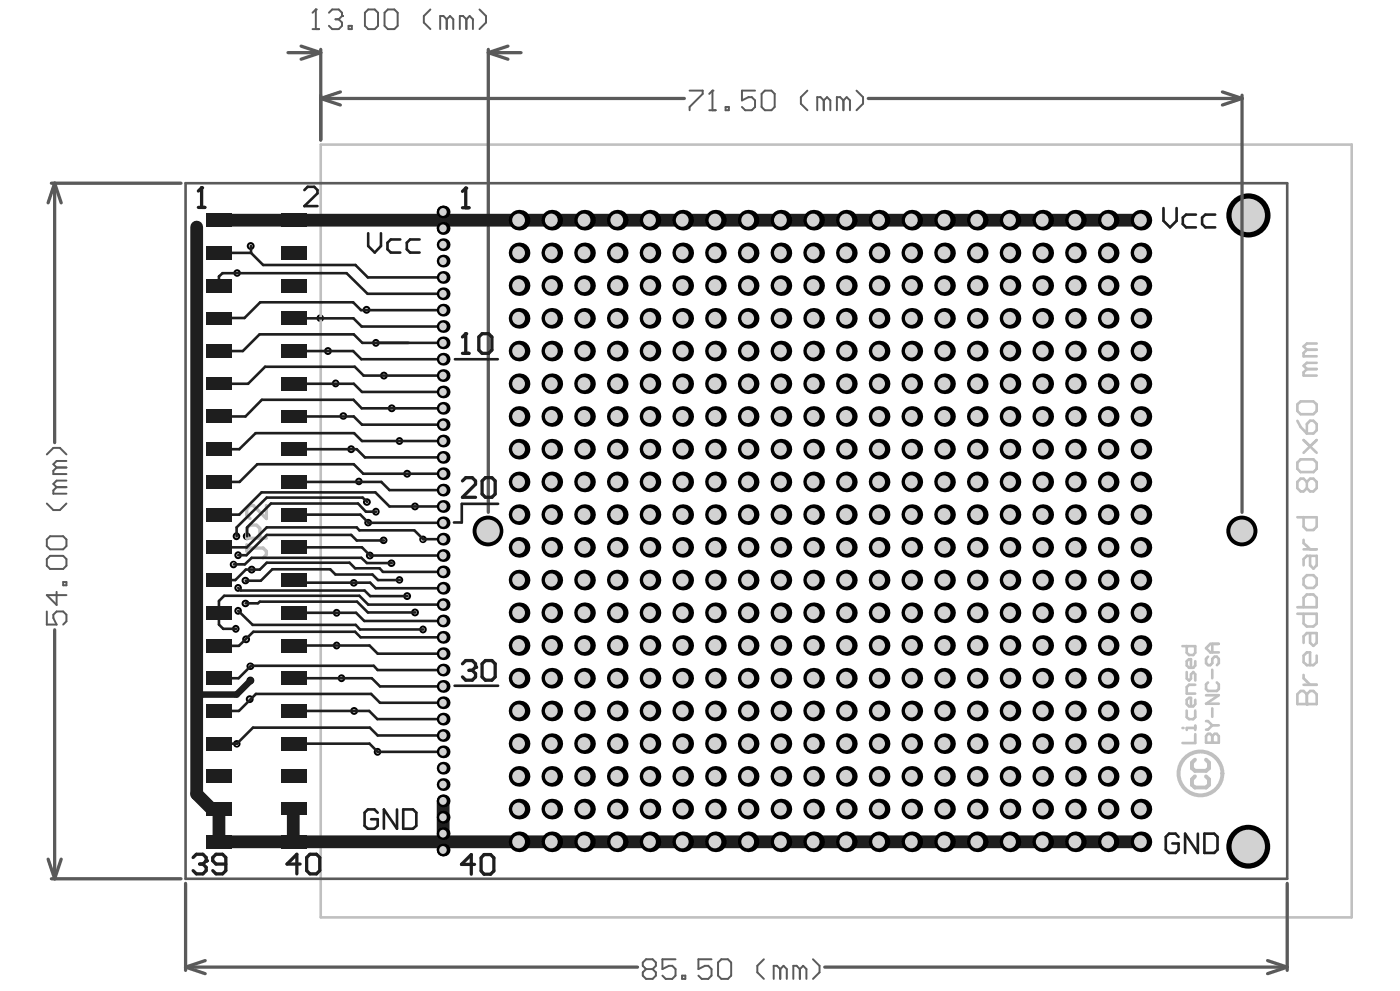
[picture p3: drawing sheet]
<svg xmlns="http://www.w3.org/2000/svg" width="840mm" height="594mm" viewBox="0 0 840 594" stroke-linecap="round" stroke-linejoin="round" font-family="sans-serif">
<circle cx="150" cy="408" r="2.4" fill="#000"/>
<circle cx="150" cy="408" r="1.2" fill="#d2d2d2"/>
<circle cx="254" cy="323" r="2.3" fill="#000"/>
<circle cx="254" cy="323" r="1.2" fill="#d2d2d2"/>
<circle cx="254" cy="377" r="2.3" fill="#000"/>
<circle cx="254" cy="377" r="1.2" fill="#d2d2d2"/>
<circle cx="143" cy="366" r="2.3" fill="#000"/>
<circle cx="143" cy="366" r="1.1" fill="#d2d2d2"/>
<circle cx="249" cy="304" r="2.4" fill="#000"/>
<circle cx="249" cy="304" r="1.2" fill="#d2d2d2"/>
<circle cx="249" cy="367" r="2.4" fill="#000"/>
<circle cx="249" cy="367" r="1.2" fill="#d2d2d2"/>
<circle cx="147" cy="362" r="2.3" fill="#000"/>
<circle cx="147" cy="362" r="1.1" fill="#d2d2d2"/>
<circle cx="244" cy="357" r="2.4" fill="#000"/>
<circle cx="244" cy="357" r="1.2" fill="#d2d2d2"/>
<circle cx="143" cy="352" r="2.3" fill="#000"/>
<circle cx="143" cy="352" r="1.1" fill="#d2d2d2"/>
<circle cx="244" cy="284" r="2.4" fill="#000"/>
<circle cx="244" cy="284" r="1.2" fill="#d2d2d2"/>
<circle cx="147" cy="348" r="2.3" fill="#000"/>
<circle cx="147" cy="348" r="1.1" fill="#d2d2d2"/>
<circle cx="240" cy="348" r="2.3" fill="#000"/>
<circle cx="240" cy="348" r="1.1" fill="#d2d2d2"/>
<circle cx="240" cy="264" r="2.3" fill="#000"/>
<circle cx="240" cy="264" r="1.1" fill="#d2d2d2"/>
<circle cx="140" cy="338" r="2.3" fill="#000"/>
<circle cx="140" cy="338" r="1.2" fill="#d2d2d2"/>
<circle cx="235" cy="338" r="2.3" fill="#000"/>
<circle cx="235" cy="338" r="1.1" fill="#d2d2d2"/>
<circle cx="235" cy="245" r="2.4" fill="#000"/>
<circle cx="235" cy="245" r="1.2" fill="#d2d2d2"/>
<circle cx="141" cy="377" r="2.3" fill="#000"/>
<circle cx="141" cy="377" r="1.1" fill="#d2d2d2"/>
<circle cx="151" cy="341" r="2.4" fill="#000"/>
<circle cx="151" cy="341" r="1.2" fill="#d2d2d2"/>
<circle cx="142" cy="164" r="2.3" fill="#000"/>
<circle cx="142" cy="164" r="1.1" fill="#d2d2d2"/>
<circle cx="745" cy="318" r="9" fill="#000"/>
<circle cx="745" cy="318" r="7" fill="#d2d2d2"/>
<circle cx="293" cy="318" r="9" fill="#000"/>
<circle cx="293" cy="318" r="7" fill="#d2d2d2"/>
<circle cx="749" cy="129" r="13" fill="#000"/>
<circle cx="749" cy="129" r="10" fill="#d2d2d2"/>
<circle cx="749" cy="508" r="13" fill="#000"/>
<circle cx="749" cy="507" r="10" fill="#d2d2d2"/>
<circle cx="118" cy="136" r="2.3" fill="#000"/>
<circle cx="118" cy="136" r="1.1" fill="#d2d2d2"/>
<circle cx="118" cy="148" r="2.3" fill="#000"/>
<circle cx="118" cy="148" r="1.1" fill="#d2d2d2"/>
<circle cx="118" cy="161" r="2.3" fill="#000"/>
<circle cx="118" cy="161" r="1.1" fill="#d2d2d2"/>
<circle cx="118" cy="223" r="2.3" fill="#000"/>
<circle cx="118" cy="223" r="1.1" fill="#d2d2d2"/>
<circle cx="118" cy="235" r="2.3" fill="#000"/>
<circle cx="118" cy="235" r="1.1" fill="#d2d2d2"/>
<circle cx="118" cy="259" r="2.3" fill="#000"/>
<circle cx="118" cy="259" r="1.1" fill="#d2d2d2"/>
<circle cx="118" cy="266" r="2.3" fill="#000"/>
<circle cx="118" cy="266" r="1.1" fill="#d2d2d2"/>
<circle cx="118" cy="272" r="2.3" fill="#000"/>
<circle cx="118" cy="272" r="1.1" fill="#d2d2d2"/>
<circle cx="118" cy="297" r="2.3" fill="#000"/>
<circle cx="118" cy="297" r="1.1" fill="#d2d2d2"/>
<circle cx="118" cy="303" r="2.3" fill="#000"/>
<circle cx="118" cy="303" r="1.1" fill="#d2d2d2"/>
<circle cx="118" cy="315" r="2.3" fill="#000"/>
<circle cx="118" cy="315" r="1.1" fill="#d2d2d2"/>
<circle cx="118" cy="408" r="2.3" fill="#000"/>
<circle cx="118" cy="408" r="1.1" fill="#d2d2d2"/>
<circle cx="148" cy="505" r="2.4" fill="#000"/>
<circle cx="148" cy="505" r="1.2" fill="#d2d2d2"/>
<circle cx="192" cy="191" r="2.3" fill="#000"/>
<circle cx="192" cy="191" r="1.1" fill="#d2d2d2"/>
<circle cx="197" cy="210" r="2.4" fill="#000"/>
<circle cx="197" cy="210" r="1.2" fill="#d2d2d2"/>
<circle cx="201" cy="230" r="2.3" fill="#000"/>
<circle cx="201" cy="230" r="1.2" fill="#d2d2d2"/>
<circle cx="206" cy="249" r="2.3" fill="#000"/>
<circle cx="206" cy="249" r="1.2" fill="#d2d2d2"/>
<circle cx="211" cy="269" r="2.4" fill="#000"/>
<circle cx="211" cy="269" r="1.2" fill="#d2d2d2"/>
<circle cx="215" cy="289" r="2.3" fill="#000"/>
<circle cx="215" cy="289" r="1.1" fill="#d2d2d2"/>
<circle cx="221" cy="313" r="2.3" fill="#000"/>
<circle cx="221" cy="313" r="1.1" fill="#d2d2d2"/>
<circle cx="222" cy="333" r="2.4" fill="#000"/>
<circle cx="222" cy="333" r="1.2" fill="#d2d2d2"/>
<circle cx="212" cy="349" r="2.3" fill="#000"/>
<circle cx="212" cy="349" r="1.1" fill="#d2d2d2"/>
<circle cx="202" cy="367" r="2.3" fill="#000"/>
<circle cx="202" cy="367" r="1.2" fill="#d2d2d2"/>
<circle cx="202" cy="387" r="2.3" fill="#000"/>
<circle cx="202" cy="387" r="1.2" fill="#d2d2d2"/>
<circle cx="205" cy="407" r="2.3" fill="#000"/>
<circle cx="205" cy="407" r="1.2" fill="#d2d2d2"/>
<circle cx="212" cy="426" r="2.4" fill="#000"/>
<circle cx="212" cy="426" r="1.2" fill="#d2d2d2"/>
<circle cx="226" cy="451" r="2.3" fill="#000"/>
<circle cx="227" cy="451" r="1.2" fill="#d2d2d2"/>
<circle cx="148" cy="383" r="2.4" fill="#000"/>
<circle cx="148" cy="383" r="1.2" fill="#d2d2d2"/>
<circle cx="150" cy="399" r="2.3" fill="#000"/>
<circle cx="150" cy="399" r="1.2" fill="#d2d2d2"/>
<circle cx="150" cy="419" r="2.4" fill="#000"/>
<circle cx="150" cy="419" r="1.2" fill="#d2d2d2"/>
<circle cx="142" cy="446" r="2.3" fill="#000"/>
<circle cx="142" cy="446" r="1.1" fill="#d2d2d2"/>
<circle cx="181" cy="132" r="4" fill="#000"/>
<circle cx="181" cy="132" r="2.4" fill="#d2d2d2"/>
<circle cx="142" cy="321" r="2.3" fill="#000"/>
<circle cx="142" cy="321" r="1.1" fill="#d2d2d2"/>
<circle cx="220" cy="301" r="2.3" fill="#000"/>
<circle cx="220" cy="301" r="1.1" fill="#d2d2d2"/>
<circle cx="220" cy="186" r="2.4" fill="#000"/>
<circle cx="220" cy="186" r="1.2" fill="#d2d2d2"/>
<circle cx="225" cy="206" r="2.3" fill="#000"/>
<circle cx="226" cy="206" r="1.2" fill="#d2d2d2"/>
<circle cx="225" cy="307" r="2.3" fill="#000"/>
<circle cx="226" cy="307" r="1.2" fill="#d2d2d2"/>
<circle cx="148" cy="321" r="2.4" fill="#000"/>
<circle cx="148" cy="321" r="1.2" fill="#d2d2d2"/>
<circle cx="230" cy="225" r="2.4" fill="#000"/>
<circle cx="230" cy="225" r="1.2" fill="#d2d2d2"/>
<circle cx="230" cy="324" r="2.3" fill="#000"/>
<circle cx="230" cy="324" r="1.1" fill="#d2d2d2"/>
<circle cx="143" cy="333" r="2.3" fill="#000"/>
<circle cx="143" cy="333" r="1.1" fill="#d2d2d2"/>
<circle cx="150" cy="147" r="2.4" fill="#000"/>
<circle cx="150" cy="147" r="1.2" fill="#d2d2d2"/>
<path d="M192 87h619v463h-619zM717 435v3M717 436h-5v2M717 440v5h-8" fill="none" stroke="#c0c0c0" stroke-width="1.6"/>
<path d="M717 455l-2 2v4l2 1h6l2-1v-4l-2-2M717 465l-2 2v4l2 1h6l2-1v-4l-2-2" fill="none" stroke="#c0c0c0" stroke-width="2.4"/>
<circle cx="709" cy="436" r=".8" fill="#c0c0c0"/>
<path d="M709 387h8v4l-1 2h-3l-1-2v-4M717 396v3l-1 1h-3l-1-1v-3l1-1h1v5M712 403v4l1 1 1-1v-3l2-1 1 1v4M717 411h-4l-1 1v4h5M717 420v2l-1 1h-3l-1-1v-2l1-2h1v5M712 426v4l1 1h3l1-1v-4M723 445h8v-4l-1-1h-2l-1 1v4" fill="none" stroke="#c0c0c0" stroke-width="1.6"/>
<circle cx="727" cy="445" r=".8" fill="#c0c0c0"/>
<path d="M724 394l-1 1v3l1 1h2l1-1v-3l1-1h2l1 1v3l-1 1M727 386v5M731 386h-5l-3 3 3 2h5M723 417h8l-8 5h8M724 409l-1 1v3l1 1h6l1-1v-3l-1-1M727 401v6M723 432h1l3 3M727 425v5M727 435l-3 2h-1M727 435h4M778 422h12v-6l-2-2h-2l-2 2v6M723 445v-4l1-1h2l1 1v4" fill="none" stroke="#c0c0c0" stroke-width="1.6"/>
<circle cx="784" cy="422" r=".8" fill="#c0c0c0"/>
<g fill="none" stroke="#c0c0c0" stroke-width="1.6">
<path d="M784 210l-2 2v2h8M784 210h6M790 218h-6l-2 1 2 2M790 206h-6l-2 2 2 2M784 221l-2 2v2h8M784 221h6M778 242l2-1h8l2 1v4l-2 2h-8l-2-2zM778 252l2 4 4 4M784 254l2-2h2l2 2v4l-2 2h-4zM778 277l2-2h8l2 2v4l-2 2h-8l-2-2zM782 271l8-7-4 4-4-4 8 7M784 289v4"/>
<path d="M784 289l-2-2h-2l-2 2v4l2 2h2l2-2M784 289l2-2h2l2 2v4l-2 2h-2l-2-2M778 310h12v6l-2 2h-4l-2-2v-6M782 324v2l4 3M782 329h8M786 333v6l2 2 2-2v-6h-6l-2 2v4M782 347l2-2h4l2 2v3l-2 2h-4l-2-2zM778 364h12v-6l-2-2h-4l-2 2v6M778 368h12v6l-2 2h-4l-2-2v-6M786 380v5l2 2 2-2v-5h-6l-2 1v4M790 393v4l-2 2h-4l-2-2v-4l2-2h2v8M782 411h8"/>
<path d="M782 405v2l4 4M778 422v-6l2-2h2l2 2v6"/>
</g>
<path d="M160 303v8l-8-8h-2l-2 2v4l2 2M148 327v3M148 329h10l2 1v2l-2 2M156 323v-6l-2-2h-4l-2 2v6h12" fill="none" stroke="#c0c0c0" stroke-width="2"/>
<circle cx="720" cy="464" r="13" fill="none" stroke="#c0c0c0" stroke-width="2.4"/>
<g fill="none" stroke="#5a5a5a" stroke-width="2">
<path d="M173 32h19M181 28l11 4M192 32l-11 3M192 30v54M293 30v277M293 32h19M293 32l12 3M305 28l-12 4M192 59h218M192 59l12 4M204 55l-12 4M521 59h224"/>
<path d="M733 55l12 4M745 57v250M745 59l-12 4M31 110h78M33 110v155M33 110l-4 12M33 110l4 12M33 378v149M29 515l4 12M37 515l-4 12M31 527h78M111 530v52"/>
<path d="M772 530v52M111 580h271M111 580l12 4M123 576l-12 4M495 580h277M760 576l12 4M772 580l-12 4"/>
</g>
<g fill="none" stroke="#5a5a5a" stroke-width="1.2">
<path d="M414 54h7v2l-7 8v2M427 54v12M425 66h4M405 575h-8v6l4-2h2l2 2v4l-2 2h-4l-2-2M427 575h-8v6l4-2h2l2 2v4l-2 2h-4l-2-2M431 577l2-2h4l1 2v8l-1 2h-4l-2-2zM458 575l-4 4v4l4 4M488 575l3 4v4l-3 4M387 581l-2-2v-2l2-2h4l2 2v2l-2 2M387 581l-2 2v2l2 2h4l2-2v-2l-2-2M387 581h4M409 585h2v2h-2z"/>
<path d="M468 581l-2-2h-2v8M468 581v6M468 581l2-2 2 2v6M480 581l-2-2h-2v8M480 581v6M480 581l2-2 2 2v6"/>
</g>
<circle cx="427" cy="54" r=".6" fill="#5a5a5a"/>
<g fill="none" stroke="#5a5a5a" stroke-width="1.2">
<path d="M187 17h4M189 6v11M427 54l-2 2M453 54h-8v6l4-2h2l2 2v4l-2 2h-4l-2-2M457 56l2-2h4l2 2v8l-2 2h-4l-2-2zM484 54l-4 4v4l4 4M514 54l4 4v4l-4 4M435 64h2v2h-2zM494 60l-2-2h-2v8M494 60v6M494 60l2-2 2 2v6M506 60l-2-2h-2v8"/>
<path d="M506 60v6M506 60l2-2 2 2v6M28 272l4-3h4l4 3M40 276h-6l-2 2 2 2M34 280l-2 2v2h8M34 292l-2 2v2h8M34 292h6M34 280h6M40 288h-6l-2 2 2 2M28 302l4 4h4l4-4M28 323l2-2h8l2 2v4l-2 2h-8l-2-2zM28 335l2-2h8l2 2v4l-2 2h-8l-2-2z"/>
<path d="M34 355v8l-6-6h12M38 349h2v2h-2zM28 367v7h6l-2-4v-1l2-2h4l2 2v3l-2 2"/>
</g>
<circle cx="189" cy="6" r=".6" fill="#5a5a5a"/>
<path d="M189 6l-2 2M197 8l2-2h4l2 2v2" fill="none" stroke="#5a5a5a" stroke-width="1.2"/>
<circle cx="205" cy="10" r=".6" fill="#5a5a5a"/>
<g fill="none" stroke="#5a5a5a" stroke-width="1.2">
<path d="M201 12h2M203 12l2 2v1l-2 2h-4l-2-2M205 10l-2 2M209 15h2v2h-2zM219 8l2-2h4l2 2v7l-2 2h-4l-2-2zM231 8l2-2h4l1 2v7l-1 2h-4l-2-2zM258 6l-4 4v4l4 3M268 12l-2-2h-2v7M268 12v5M268 12l2-2 2 2v5M280 12l-2-2h-2v7M280 12v5"/>
<path d="M280 12l2-2 2 2v5M288 6l3 4v4l-3 3"/>
</g>
<path d="M111 110h661v417h-661z" fill="none" stroke="#5a5a5a" stroke-width="1.6"/>
<path d="M118 136v340l9 9h4v20h553M131 132h134l1 1M266 132h418M266 127v10M176 485v20M266 480v30" fill="none" stroke="#1e1e1e" stroke-width="7.7"/>
<path d="M150 408l-8 8h-24" fill="none" stroke="#1e1e1e" stroke-width="3.9"/>
<g fill="none" stroke="#1e1e1e" stroke-width="1.6">
<path d="M266 127h.1M131 152h20M151 147v5M151 152l7 7h55l8 7h45M131 171v-5l2-2h75l12 12h46M176 191h36l5 5h49M266 186h-50l-4-5h-56l-9 10h-16M176 210h36l5 5h49M266 206h-49l-5-6h-56l-10 10h-15M273 215h26M176 230h36l5 5h49M266 225h-48l-5-5h-54l-10 10h-18"/>
<path d="M176 250h36l5 5h49M266 245h-49l-5-5h-55l-10 10h-16M176 269h38l5 5h47M266 264h-49l-5-4h-59l-10 9h-12M176 289h53l5 5h32M266 284h-48l-6-6h-58l-10 11h-13M176 309h40l5 4h45M220 301l-3-3h-57l-18 18v5M226 307h-7l-4-5h-52l-15 14v5M266 304h-32l-9-9h-68l-14 14h-12M299 302h-22v11h-5M176 328h41l5 5h44"/>
<path d="M230 324h-16l-3-3h-51l-12 12h-5M235 338h-15l-3-4h-66l-4 4h-7M266 323h-12l-6-5h-32l-2-2h-54l-12 12h-17M143 352l1 2h75l3 3h22M176 349h46l3 4h41M240 348h-13l-4-4h-22l-3-3h-35l-7 7h-9M266 343h-36l-2-2h-15l-3-4h-50l-4 4h-9l-6 7h-10M143 366l9 9h61l3 2h38M147 362h8l1-1h58l7 6h28M176 367h38l4 5h48M266 362h-45l-5-5h-82l-3 3v14l3 3h8M176 387h46l5 5h39"/>
<path d="M266 382h-50l-3-3h-61l-9 8h-13M176 407h47l5 4h38M266 402h-39l-3-3h-73l-8 8h-12M273 411h26M176 426h45l5 5h40M266 421h-38l-5-5h-70l-10 10h-12M176 446h46l5 5h39M266 441h-39l-5-5h-70l-10 10h-11"/>
</g>
<path d="M116 514l2-2h4l2 2v2" fill="none" stroke="#1e1e1e" stroke-width="2"/>
<circle cx="124" cy="516" r="1" fill="#1e1e1e"/>
<path d="M277 398l2-2h4l2 2v2M120 518h2M122 518l2 2v2l-2 2h-4l-2-2M124 516l-2 2M135 518h-5l-2-2v-2l2-2h3l2 2v8l-2 2h-3l-2-2M180 518h-8l6-6v12M184 514l2-2h4l2 2v8l-2 2h-4l-2-2zM285 518h-8l6-6v12M290 512h4l2 2v8l-2 2h-4l-1-2v-8z" fill="none" stroke="#1e1e1e" stroke-width="2"/>
<path d="M698 125v7l4 4 4-4v-7M717 129h-6l-2 1v4l2 2h6M729 129h-6l-2 1v4l2 2h6M227 487l-2-2h-4l-2 2v8l2 2h4l2-2v-4h-4M238 485v12l-8-12v12M242 485h6l2 2v8l-2 2h-6zM718 500v11l-7-11v11M722 500h6l2 2v7l-2 2h-6zM707 502l-2-2h-4l-2 2v7l2 2h4l2-2v-3h-4" fill="none" stroke="#1e1e1e" stroke-width="1.6"/>
<circle cx="285" cy="400" r="1" fill="#1e1e1e"/>
<path d="M277 212h4M279 200v12M277 288l2-2h4l2 2v2l-8 8h8M289 288l2-2h4l2 2v8l-2 2h-4l-2-2zM285 400l-2 2M289 398l2-2h4l2 2v8l-2 2h-4l-2-2zM281 402h2M283 402l2 2v2l-2 2h-4l-2-2" fill="none" stroke="#1e1e1e" stroke-width="2"/>
<circle cx="279" cy="200" r="1" fill="#1e1e1e"/>
<path d="M121 113v11M119 124h4M279 200l-2 2M287 202l2-2h4l2 2v8l-2 2h-4l-2-2z" fill="none" stroke="#1e1e1e" stroke-width="2"/>
<path d="M221 140v7l4 4 3-4v-7M240 144h-6l-2 2v3l2 2h6M252 144h-6l-2 2v3l2 2h6" fill="none" stroke="#1e1e1e" stroke-width="1.6"/>
<circle cx="121" cy="113" r="1" fill="#1e1e1e"/>
<path d="M121 113l-2 2M279 113v12M277 125h4" fill="none" stroke="#1e1e1e" stroke-width="2"/>
<path d="M183 114l2-2h3l2 2v2l-7 8h7" fill="none" stroke="#1e1e1e" stroke-width="1.6"/>
<circle cx="279" cy="113" r="1" fill="#1e1e1e"/>
<path d="M279 113l-2 2" fill="none" stroke="#1e1e1e" stroke-width="2"/>
<circle cx="266" cy="461" r="4" fill="#000"/>
<circle cx="266" cy="461" r="2.3" fill="#d2d2d2"/>
<circle cx="266" cy="510" r="4" fill="#000"/>
<circle cx="266" cy="510" r="2.3" fill="#d2d2d2"/>
<circle cx="266" cy="500" r="4" fill="#000"/>
<circle cx="266" cy="500" r="2.3" fill="#d2d2d2"/>
<circle cx="266" cy="490" r="4" fill="#000"/>
<circle cx="266" cy="490" r="2.3" fill="#d2d2d2"/>
<circle cx="266" cy="480" r="4" fill="#000"/>
<circle cx="266" cy="480" r="2.3" fill="#d2d2d2"/>
<circle cx="311" cy="485" r="6" fill="#000"/>
<circle cx="311" cy="485" r="4" fill="#d2d2d2"/>
<circle cx="266" cy="470" r="4" fill="#000"/>
<circle cx="266" cy="470" r="2.3" fill="#d2d2d2"/>
<circle cx="311" cy="465" r="6" fill="#000"/>
<circle cx="311" cy="465" r="4" fill="#d2d2d2"/>
<circle cx="331" cy="505" r="6" fill="#000"/>
<circle cx="331" cy="505" r="4" fill="#d2d2d2"/>
<circle cx="311" cy="505" r="6" fill="#000"/>
<circle cx="311" cy="505" r="4" fill="#d2d2d2"/>
<circle cx="370" cy="505" r="6" fill="#000"/>
<circle cx="370" cy="505" r="4" fill="#d2d2d2"/>
<circle cx="331" cy="485" r="6" fill="#000"/>
<circle cx="331" cy="485" r="4" fill="#d2d2d2"/>
<circle cx="351" cy="505" r="6" fill="#000"/>
<circle cx="350" cy="505" r="4" fill="#d2d2d2"/>
<circle cx="351" cy="485" r="6" fill="#000"/>
<circle cx="350" cy="485" r="4" fill="#d2d2d2"/>
<circle cx="331" cy="465" r="6" fill="#000"/>
<circle cx="331" cy="465" r="4" fill="#d2d2d2"/>
<circle cx="370" cy="485" r="6" fill="#000"/>
<circle cx="370" cy="485" r="4" fill="#d2d2d2"/>
<circle cx="351" cy="465" r="6" fill="#000"/>
<circle cx="350" cy="465" r="4" fill="#d2d2d2"/>
<circle cx="370" cy="465" r="6" fill="#000"/>
<circle cx="370" cy="465" r="4" fill="#d2d2d2"/>
<circle cx="390" cy="505" r="6" fill="#000"/>
<circle cx="389" cy="505" r="4" fill="#d2d2d2"/>
<circle cx="429" cy="505" r="6" fill="#000"/>
<circle cx="429" cy="505" r="4" fill="#d2d2d2"/>
<circle cx="409" cy="505" r="6" fill="#000"/>
<circle cx="409" cy="505" r="4" fill="#d2d2d2"/>
<circle cx="409" cy="485" r="6" fill="#000"/>
<circle cx="409" cy="485" r="4" fill="#d2d2d2"/>
<circle cx="449" cy="505" r="6" fill="#000"/>
<circle cx="448" cy="505" r="4" fill="#d2d2d2"/>
<circle cx="429" cy="485" r="6" fill="#000"/>
<circle cx="429" cy="485" r="4" fill="#d2d2d2"/>
<circle cx="468" cy="505" r="6" fill="#000"/>
<circle cx="468" cy="505" r="4" fill="#d2d2d2"/>
<circle cx="508" cy="505" r="6" fill="#000"/>
<circle cx="507" cy="505" r="4" fill="#d2d2d2"/>
<circle cx="488" cy="505" r="6" fill="#000"/>
<circle cx="488" cy="505" r="4" fill="#d2d2d2"/>
<circle cx="449" cy="485" r="6" fill="#000"/>
<circle cx="448" cy="485" r="4" fill="#d2d2d2"/>
<circle cx="527" cy="505" r="6" fill="#000"/>
<circle cx="527" cy="505" r="4" fill="#d2d2d2"/>
<circle cx="527" cy="485" r="6" fill="#000"/>
<circle cx="527" cy="485" r="4" fill="#d2d2d2"/>
<circle cx="390" cy="485" r="6" fill="#000"/>
<circle cx="389" cy="485" r="4" fill="#d2d2d2"/>
<circle cx="409" cy="465" r="6" fill="#000"/>
<circle cx="409" cy="465" r="4" fill="#d2d2d2"/>
<circle cx="390" cy="465" r="6" fill="#000"/>
<circle cx="389" cy="465" r="4" fill="#d2d2d2"/>
<circle cx="429" cy="465" r="6" fill="#000"/>
<circle cx="429" cy="465" r="4" fill="#d2d2d2"/>
<circle cx="468" cy="465" r="6" fill="#000"/>
<circle cx="468" cy="465" r="4" fill="#d2d2d2"/>
<circle cx="449" cy="465" r="6" fill="#000"/>
<circle cx="448" cy="465" r="4" fill="#d2d2d2"/>
<circle cx="468" cy="485" r="6" fill="#000"/>
<circle cx="468" cy="485" r="4" fill="#d2d2d2"/>
<circle cx="508" cy="485" r="6" fill="#000"/>
<circle cx="507" cy="485" r="4" fill="#d2d2d2"/>
<circle cx="488" cy="485" r="6" fill="#000"/>
<circle cx="488" cy="485" r="4" fill="#d2d2d2"/>
<circle cx="488" cy="465" r="6" fill="#000"/>
<circle cx="488" cy="465" r="4" fill="#d2d2d2"/>
<circle cx="527" cy="465" r="6" fill="#000"/>
<circle cx="527" cy="465" r="4" fill="#d2d2d2"/>
<circle cx="508" cy="465" r="6" fill="#000"/>
<circle cx="507" cy="465" r="4" fill="#d2d2d2"/>
<circle cx="547" cy="505" r="6" fill="#000"/>
<circle cx="546" cy="505" r="4" fill="#d2d2d2"/>
<circle cx="586" cy="505" r="6" fill="#000"/>
<circle cx="586" cy="505" r="4" fill="#d2d2d2"/>
<circle cx="566" cy="505" r="6" fill="#000"/>
<circle cx="566" cy="505" r="4" fill="#d2d2d2"/>
<circle cx="566" cy="485" r="6" fill="#000"/>
<circle cx="566" cy="485" r="4" fill="#d2d2d2"/>
<circle cx="606" cy="505" r="6" fill="#000"/>
<circle cx="605" cy="505" r="4" fill="#d2d2d2"/>
<circle cx="586" cy="485" r="6" fill="#000"/>
<circle cx="586" cy="485" r="4" fill="#d2d2d2"/>
<circle cx="625" cy="505" r="6" fill="#000"/>
<circle cx="625" cy="505" r="4" fill="#d2d2d2"/>
<circle cx="665" cy="505" r="6" fill="#000"/>
<circle cx="664" cy="505" r="4" fill="#d2d2d2"/>
<circle cx="645" cy="505" r="6" fill="#000"/>
<circle cx="645" cy="505" r="4" fill="#d2d2d2"/>
<circle cx="606" cy="485" r="6" fill="#000"/>
<circle cx="605" cy="485" r="4" fill="#d2d2d2"/>
<circle cx="684" cy="505" r="6" fill="#000"/>
<circle cx="684" cy="505" r="4" fill="#d2d2d2"/>
<circle cx="684" cy="485" r="6" fill="#000"/>
<circle cx="684" cy="485" r="4" fill="#d2d2d2"/>
<circle cx="547" cy="485" r="6" fill="#000"/>
<circle cx="546" cy="485" r="4" fill="#d2d2d2"/>
<circle cx="566" cy="465" r="6" fill="#000"/>
<circle cx="566" cy="465" r="4" fill="#d2d2d2"/>
<circle cx="547" cy="465" r="6" fill="#000"/>
<circle cx="546" cy="465" r="4" fill="#d2d2d2"/>
<circle cx="586" cy="465" r="6" fill="#000"/>
<circle cx="586" cy="465" r="4" fill="#d2d2d2"/>
<circle cx="625" cy="465" r="6" fill="#000"/>
<circle cx="625" cy="465" r="4" fill="#d2d2d2"/>
<circle cx="606" cy="465" r="6" fill="#000"/>
<circle cx="605" cy="465" r="4" fill="#d2d2d2"/>
<circle cx="625" cy="485" r="6" fill="#000"/>
<circle cx="625" cy="485" r="4" fill="#d2d2d2"/>
<circle cx="665" cy="485" r="6" fill="#000"/>
<circle cx="664" cy="485" r="4" fill="#d2d2d2"/>
<circle cx="645" cy="485" r="6" fill="#000"/>
<circle cx="645" cy="485" r="4" fill="#d2d2d2"/>
<circle cx="645" cy="465" r="6" fill="#000"/>
<circle cx="645" cy="465" r="4" fill="#d2d2d2"/>
<circle cx="684" cy="465" r="6" fill="#000"/>
<circle cx="684" cy="465" r="4" fill="#d2d2d2"/>
<circle cx="665" cy="465" r="6" fill="#000"/>
<circle cx="664" cy="465" r="4" fill="#d2d2d2"/>
<circle cx="488" cy="132" r="6" fill="#000"/>
<circle cx="488" cy="132" r="4" fill="#d2d2d2"/>
<circle cx="468" cy="132" r="6" fill="#000"/>
<circle cx="468" cy="132" r="4" fill="#d2d2d2"/>
<circle cx="527" cy="132" r="6" fill="#000"/>
<circle cx="527" cy="132" r="4" fill="#d2d2d2"/>
<circle cx="508" cy="132" r="6" fill="#000"/>
<circle cx="507" cy="132" r="4" fill="#d2d2d2"/>
<circle cx="409" cy="132" r="6" fill="#000"/>
<circle cx="409" cy="132" r="4" fill="#d2d2d2"/>
<circle cx="390" cy="132" r="6" fill="#000"/>
<circle cx="389" cy="132" r="4" fill="#d2d2d2"/>
<circle cx="449" cy="132" r="6" fill="#000"/>
<circle cx="448" cy="132" r="4" fill="#d2d2d2"/>
<circle cx="429" cy="132" r="6" fill="#000"/>
<circle cx="429" cy="132" r="4" fill="#d2d2d2"/>
<circle cx="665" cy="132" r="6" fill="#000"/>
<circle cx="664" cy="132" r="4" fill="#d2d2d2"/>
<circle cx="645" cy="132" r="6" fill="#000"/>
<circle cx="645" cy="132" r="4" fill="#d2d2d2"/>
<circle cx="684" cy="132" r="6" fill="#000"/>
<circle cx="684" cy="132" r="4" fill="#d2d2d2"/>
<circle cx="566" cy="132" r="6" fill="#000"/>
<circle cx="566" cy="132" r="4" fill="#d2d2d2"/>
<circle cx="547" cy="132" r="6" fill="#000"/>
<circle cx="546" cy="132" r="4" fill="#d2d2d2"/>
<circle cx="625" cy="132" r="6" fill="#000"/>
<circle cx="625" cy="132" r="4" fill="#d2d2d2"/>
<circle cx="586" cy="132" r="6" fill="#000"/>
<circle cx="586" cy="132" r="4" fill="#d2d2d2"/>
<circle cx="606" cy="132" r="6" fill="#000"/>
<circle cx="605" cy="132" r="4" fill="#d2d2d2"/>
<circle cx="390" cy="446" r="6" fill="#000"/>
<circle cx="389" cy="446" r="4" fill="#d2d2d2"/>
<circle cx="390" cy="426" r="6" fill="#000"/>
<circle cx="389" cy="426" r="4" fill="#d2d2d2"/>
<circle cx="409" cy="446" r="6" fill="#000"/>
<circle cx="409" cy="446" r="4" fill="#d2d2d2"/>
<circle cx="409" cy="426" r="6" fill="#000"/>
<circle cx="409" cy="426" r="4" fill="#d2d2d2"/>
<circle cx="390" cy="407" r="6" fill="#000"/>
<circle cx="389" cy="407" r="4" fill="#d2d2d2"/>
<circle cx="390" cy="387" r="6" fill="#000"/>
<circle cx="389" cy="387" r="4" fill="#d2d2d2"/>
<circle cx="409" cy="407" r="6" fill="#000"/>
<circle cx="409" cy="407" r="4" fill="#d2d2d2"/>
<circle cx="409" cy="387" r="6" fill="#000"/>
<circle cx="409" cy="387" r="4" fill="#d2d2d2"/>
<circle cx="429" cy="446" r="6" fill="#000"/>
<circle cx="429" cy="446" r="4" fill="#d2d2d2"/>
<circle cx="429" cy="426" r="6" fill="#000"/>
<circle cx="429" cy="426" r="4" fill="#d2d2d2"/>
<circle cx="449" cy="446" r="6" fill="#000"/>
<circle cx="448" cy="446" r="4" fill="#d2d2d2"/>
<circle cx="449" cy="426" r="6" fill="#000"/>
<circle cx="448" cy="426" r="4" fill="#d2d2d2"/>
<circle cx="429" cy="407" r="6" fill="#000"/>
<circle cx="429" cy="407" r="4" fill="#d2d2d2"/>
<circle cx="429" cy="387" r="6" fill="#000"/>
<circle cx="429" cy="387" r="4" fill="#d2d2d2"/>
<circle cx="449" cy="407" r="6" fill="#000"/>
<circle cx="448" cy="407" r="4" fill="#d2d2d2"/>
<circle cx="449" cy="387" r="6" fill="#000"/>
<circle cx="448" cy="387" r="4" fill="#d2d2d2"/>
<circle cx="390" cy="367" r="6" fill="#000"/>
<circle cx="389" cy="367" r="4" fill="#d2d2d2"/>
<circle cx="390" cy="348" r="6" fill="#000"/>
<circle cx="389" cy="348" r="4" fill="#d2d2d2"/>
<circle cx="409" cy="367" r="6" fill="#000"/>
<circle cx="409" cy="367" r="4" fill="#d2d2d2"/>
<circle cx="409" cy="348" r="6" fill="#000"/>
<circle cx="409" cy="348" r="4" fill="#d2d2d2"/>
<circle cx="390" cy="328" r="6" fill="#000"/>
<circle cx="389" cy="328" r="4" fill="#d2d2d2"/>
<circle cx="390" cy="309" r="6" fill="#000"/>
<circle cx="389" cy="309" r="4" fill="#d2d2d2"/>
<circle cx="409" cy="328" r="6" fill="#000"/>
<circle cx="409" cy="328" r="4" fill="#d2d2d2"/>
<circle cx="409" cy="309" r="6" fill="#000"/>
<circle cx="409" cy="309" r="4" fill="#d2d2d2"/>
<circle cx="429" cy="367" r="6" fill="#000"/>
<circle cx="429" cy="367" r="4" fill="#d2d2d2"/>
<circle cx="429" cy="348" r="6" fill="#000"/>
<circle cx="429" cy="348" r="4" fill="#d2d2d2"/>
<circle cx="449" cy="367" r="6" fill="#000"/>
<circle cx="448" cy="367" r="4" fill="#d2d2d2"/>
<circle cx="449" cy="348" r="6" fill="#000"/>
<circle cx="448" cy="348" r="4" fill="#d2d2d2"/>
<circle cx="429" cy="328" r="6" fill="#000"/>
<circle cx="429" cy="328" r="4" fill="#d2d2d2"/>
<circle cx="429" cy="309" r="6" fill="#000"/>
<circle cx="429" cy="309" r="4" fill="#d2d2d2"/>
<circle cx="449" cy="328" r="6" fill="#000"/>
<circle cx="448" cy="328" r="4" fill="#d2d2d2"/>
<circle cx="449" cy="309" r="6" fill="#000"/>
<circle cx="448" cy="309" r="4" fill="#d2d2d2"/>
<circle cx="468" cy="446" r="6" fill="#000"/>
<circle cx="468" cy="446" r="4" fill="#d2d2d2"/>
<circle cx="468" cy="426" r="6" fill="#000"/>
<circle cx="468" cy="426" r="4" fill="#d2d2d2"/>
<circle cx="488" cy="446" r="6" fill="#000"/>
<circle cx="488" cy="446" r="4" fill="#d2d2d2"/>
<circle cx="488" cy="426" r="6" fill="#000"/>
<circle cx="488" cy="426" r="4" fill="#d2d2d2"/>
<circle cx="468" cy="407" r="6" fill="#000"/>
<circle cx="468" cy="407" r="4" fill="#d2d2d2"/>
<circle cx="468" cy="387" r="6" fill="#000"/>
<circle cx="468" cy="387" r="4" fill="#d2d2d2"/>
<circle cx="488" cy="407" r="6" fill="#000"/>
<circle cx="488" cy="407" r="4" fill="#d2d2d2"/>
<circle cx="488" cy="387" r="6" fill="#000"/>
<circle cx="488" cy="387" r="4" fill="#d2d2d2"/>
<circle cx="508" cy="446" r="6" fill="#000"/>
<circle cx="507" cy="446" r="4" fill="#d2d2d2"/>
<circle cx="508" cy="426" r="6" fill="#000"/>
<circle cx="507" cy="426" r="4" fill="#d2d2d2"/>
<circle cx="527" cy="446" r="6" fill="#000"/>
<circle cx="527" cy="446" r="4" fill="#d2d2d2"/>
<circle cx="527" cy="426" r="6" fill="#000"/>
<circle cx="527" cy="426" r="4" fill="#d2d2d2"/>
<circle cx="508" cy="407" r="6" fill="#000"/>
<circle cx="507" cy="407" r="4" fill="#d2d2d2"/>
<circle cx="508" cy="387" r="6" fill="#000"/>
<circle cx="507" cy="387" r="4" fill="#d2d2d2"/>
<circle cx="527" cy="407" r="6" fill="#000"/>
<circle cx="527" cy="407" r="4" fill="#d2d2d2"/>
<circle cx="527" cy="387" r="6" fill="#000"/>
<circle cx="527" cy="387" r="4" fill="#d2d2d2"/>
<circle cx="468" cy="367" r="6" fill="#000"/>
<circle cx="468" cy="367" r="4" fill="#d2d2d2"/>
<circle cx="468" cy="348" r="6" fill="#000"/>
<circle cx="468" cy="348" r="4" fill="#d2d2d2"/>
<circle cx="488" cy="367" r="6" fill="#000"/>
<circle cx="488" cy="367" r="4" fill="#d2d2d2"/>
<circle cx="488" cy="348" r="6" fill="#000"/>
<circle cx="488" cy="348" r="4" fill="#d2d2d2"/>
<circle cx="468" cy="328" r="6" fill="#000"/>
<circle cx="468" cy="328" r="4" fill="#d2d2d2"/>
<circle cx="468" cy="309" r="6" fill="#000"/>
<circle cx="468" cy="309" r="4" fill="#d2d2d2"/>
<circle cx="488" cy="328" r="6" fill="#000"/>
<circle cx="488" cy="328" r="4" fill="#d2d2d2"/>
<circle cx="488" cy="309" r="6" fill="#000"/>
<circle cx="488" cy="309" r="4" fill="#d2d2d2"/>
<circle cx="508" cy="367" r="6" fill="#000"/>
<circle cx="507" cy="367" r="4" fill="#d2d2d2"/>
<circle cx="508" cy="348" r="6" fill="#000"/>
<circle cx="507" cy="348" r="4" fill="#d2d2d2"/>
<circle cx="527" cy="367" r="6" fill="#000"/>
<circle cx="527" cy="367" r="4" fill="#d2d2d2"/>
<circle cx="527" cy="348" r="6" fill="#000"/>
<circle cx="527" cy="348" r="4" fill="#d2d2d2"/>
<circle cx="508" cy="328" r="6" fill="#000"/>
<circle cx="507" cy="328" r="4" fill="#d2d2d2"/>
<circle cx="508" cy="309" r="6" fill="#000"/>
<circle cx="507" cy="309" r="4" fill="#d2d2d2"/>
<circle cx="527" cy="328" r="6" fill="#000"/>
<circle cx="527" cy="328" r="4" fill="#d2d2d2"/>
<circle cx="527" cy="309" r="6" fill="#000"/>
<circle cx="527" cy="309" r="4" fill="#d2d2d2"/>
<circle cx="390" cy="289" r="6" fill="#000"/>
<circle cx="389" cy="289" r="4" fill="#d2d2d2"/>
<circle cx="390" cy="269" r="6" fill="#000"/>
<circle cx="389" cy="269" r="4" fill="#d2d2d2"/>
<circle cx="409" cy="289" r="6" fill="#000"/>
<circle cx="409" cy="289" r="4" fill="#d2d2d2"/>
<circle cx="409" cy="269" r="6" fill="#000"/>
<circle cx="409" cy="269" r="4" fill="#d2d2d2"/>
<circle cx="390" cy="250" r="6" fill="#000"/>
<circle cx="389" cy="250" r="4" fill="#d2d2d2"/>
<circle cx="390" cy="230" r="6" fill="#000"/>
<circle cx="389" cy="230" r="4" fill="#d2d2d2"/>
<circle cx="409" cy="250" r="6" fill="#000"/>
<circle cx="409" cy="250" r="4" fill="#d2d2d2"/>
<circle cx="409" cy="230" r="6" fill="#000"/>
<circle cx="409" cy="230" r="4" fill="#d2d2d2"/>
<circle cx="429" cy="289" r="6" fill="#000"/>
<circle cx="429" cy="289" r="4" fill="#d2d2d2"/>
<circle cx="429" cy="269" r="6" fill="#000"/>
<circle cx="429" cy="269" r="4" fill="#d2d2d2"/>
<circle cx="449" cy="289" r="6" fill="#000"/>
<circle cx="448" cy="289" r="4" fill="#d2d2d2"/>
<circle cx="449" cy="269" r="6" fill="#000"/>
<circle cx="448" cy="269" r="4" fill="#d2d2d2"/>
<circle cx="429" cy="250" r="6" fill="#000"/>
<circle cx="429" cy="250" r="4" fill="#d2d2d2"/>
<circle cx="429" cy="230" r="6" fill="#000"/>
<circle cx="429" cy="230" r="4" fill="#d2d2d2"/>
<circle cx="449" cy="250" r="6" fill="#000"/>
<circle cx="448" cy="250" r="4" fill="#d2d2d2"/>
<circle cx="449" cy="230" r="6" fill="#000"/>
<circle cx="448" cy="230" r="4" fill="#d2d2d2"/>
<circle cx="390" cy="210" r="6" fill="#000"/>
<circle cx="389" cy="210" r="4" fill="#d2d2d2"/>
<circle cx="390" cy="191" r="6" fill="#000"/>
<circle cx="389" cy="191" r="4" fill="#d2d2d2"/>
<circle cx="409" cy="210" r="6" fill="#000"/>
<circle cx="409" cy="210" r="4" fill="#d2d2d2"/>
<circle cx="409" cy="191" r="6" fill="#000"/>
<circle cx="409" cy="191" r="4" fill="#d2d2d2"/>
<circle cx="390" cy="171" r="6" fill="#000"/>
<circle cx="389" cy="171" r="4" fill="#d2d2d2"/>
<circle cx="390" cy="152" r="6" fill="#000"/>
<circle cx="389" cy="152" r="4" fill="#d2d2d2"/>
<circle cx="409" cy="171" r="6" fill="#000"/>
<circle cx="409" cy="171" r="4" fill="#d2d2d2"/>
<circle cx="409" cy="152" r="6" fill="#000"/>
<circle cx="409" cy="152" r="4" fill="#d2d2d2"/>
<circle cx="429" cy="210" r="6" fill="#000"/>
<circle cx="429" cy="210" r="4" fill="#d2d2d2"/>
<circle cx="429" cy="191" r="6" fill="#000"/>
<circle cx="429" cy="191" r="4" fill="#d2d2d2"/>
<circle cx="449" cy="210" r="6" fill="#000"/>
<circle cx="448" cy="210" r="4" fill="#d2d2d2"/>
<circle cx="449" cy="191" r="6" fill="#000"/>
<circle cx="448" cy="191" r="4" fill="#d2d2d2"/>
<circle cx="429" cy="171" r="6" fill="#000"/>
<circle cx="429" cy="171" r="4" fill="#d2d2d2"/>
<circle cx="429" cy="152" r="6" fill="#000"/>
<circle cx="429" cy="152" r="4" fill="#d2d2d2"/>
<circle cx="449" cy="171" r="6" fill="#000"/>
<circle cx="448" cy="171" r="4" fill="#d2d2d2"/>
<circle cx="449" cy="152" r="6" fill="#000"/>
<circle cx="448" cy="152" r="4" fill="#d2d2d2"/>
<circle cx="468" cy="289" r="6" fill="#000"/>
<circle cx="468" cy="289" r="4" fill="#d2d2d2"/>
<circle cx="468" cy="269" r="6" fill="#000"/>
<circle cx="468" cy="269" r="4" fill="#d2d2d2"/>
<circle cx="488" cy="289" r="6" fill="#000"/>
<circle cx="488" cy="289" r="4" fill="#d2d2d2"/>
<circle cx="488" cy="269" r="6" fill="#000"/>
<circle cx="488" cy="269" r="4" fill="#d2d2d2"/>
<circle cx="468" cy="250" r="6" fill="#000"/>
<circle cx="468" cy="250" r="4" fill="#d2d2d2"/>
<circle cx="468" cy="230" r="6" fill="#000"/>
<circle cx="468" cy="230" r="4" fill="#d2d2d2"/>
<circle cx="488" cy="250" r="6" fill="#000"/>
<circle cx="488" cy="250" r="4" fill="#d2d2d2"/>
<circle cx="488" cy="230" r="6" fill="#000"/>
<circle cx="488" cy="230" r="4" fill="#d2d2d2"/>
<circle cx="508" cy="289" r="6" fill="#000"/>
<circle cx="507" cy="289" r="4" fill="#d2d2d2"/>
<circle cx="508" cy="269" r="6" fill="#000"/>
<circle cx="507" cy="269" r="4" fill="#d2d2d2"/>
<circle cx="527" cy="289" r="6" fill="#000"/>
<circle cx="527" cy="289" r="4" fill="#d2d2d2"/>
<circle cx="527" cy="269" r="6" fill="#000"/>
<circle cx="527" cy="269" r="4" fill="#d2d2d2"/>
<circle cx="508" cy="250" r="6" fill="#000"/>
<circle cx="507" cy="250" r="4" fill="#d2d2d2"/>
<circle cx="508" cy="230" r="6" fill="#000"/>
<circle cx="507" cy="230" r="4" fill="#d2d2d2"/>
<circle cx="527" cy="250" r="6" fill="#000"/>
<circle cx="527" cy="250" r="4" fill="#d2d2d2"/>
<circle cx="527" cy="230" r="6" fill="#000"/>
<circle cx="527" cy="230" r="4" fill="#d2d2d2"/>
<circle cx="468" cy="210" r="6" fill="#000"/>
<circle cx="468" cy="210" r="4" fill="#d2d2d2"/>
<circle cx="468" cy="191" r="6" fill="#000"/>
<circle cx="468" cy="191" r="4" fill="#d2d2d2"/>
<circle cx="488" cy="210" r="6" fill="#000"/>
<circle cx="488" cy="210" r="4" fill="#d2d2d2"/>
<circle cx="488" cy="191" r="6" fill="#000"/>
<circle cx="488" cy="191" r="4" fill="#d2d2d2"/>
<circle cx="468" cy="171" r="6" fill="#000"/>
<circle cx="468" cy="171" r="4" fill="#d2d2d2"/>
<circle cx="468" cy="152" r="6" fill="#000"/>
<circle cx="468" cy="152" r="4" fill="#d2d2d2"/>
<circle cx="488" cy="171" r="6" fill="#000"/>
<circle cx="488" cy="171" r="4" fill="#d2d2d2"/>
<circle cx="488" cy="152" r="6" fill="#000"/>
<circle cx="488" cy="152" r="4" fill="#d2d2d2"/>
<circle cx="508" cy="210" r="6" fill="#000"/>
<circle cx="507" cy="210" r="4" fill="#d2d2d2"/>
<circle cx="508" cy="191" r="6" fill="#000"/>
<circle cx="507" cy="191" r="4" fill="#d2d2d2"/>
<circle cx="527" cy="210" r="6" fill="#000"/>
<circle cx="527" cy="210" r="4" fill="#d2d2d2"/>
<circle cx="527" cy="191" r="6" fill="#000"/>
<circle cx="527" cy="191" r="4" fill="#d2d2d2"/>
<circle cx="508" cy="171" r="6" fill="#000"/>
<circle cx="507" cy="171" r="4" fill="#d2d2d2"/>
<circle cx="508" cy="152" r="6" fill="#000"/>
<circle cx="507" cy="152" r="4" fill="#d2d2d2"/>
<circle cx="527" cy="171" r="6" fill="#000"/>
<circle cx="527" cy="171" r="4" fill="#d2d2d2"/>
<circle cx="527" cy="152" r="6" fill="#000"/>
<circle cx="527" cy="152" r="4" fill="#d2d2d2"/>
<circle cx="547" cy="446" r="6" fill="#000"/>
<circle cx="546" cy="446" r="4" fill="#d2d2d2"/>
<circle cx="547" cy="426" r="6" fill="#000"/>
<circle cx="546" cy="426" r="4" fill="#d2d2d2"/>
<circle cx="566" cy="446" r="6" fill="#000"/>
<circle cx="566" cy="446" r="4" fill="#d2d2d2"/>
<circle cx="566" cy="426" r="6" fill="#000"/>
<circle cx="566" cy="426" r="4" fill="#d2d2d2"/>
<circle cx="547" cy="407" r="6" fill="#000"/>
<circle cx="546" cy="407" r="4" fill="#d2d2d2"/>
<circle cx="547" cy="387" r="6" fill="#000"/>
<circle cx="546" cy="387" r="4" fill="#d2d2d2"/>
<circle cx="566" cy="407" r="6" fill="#000"/>
<circle cx="566" cy="407" r="4" fill="#d2d2d2"/>
<circle cx="566" cy="387" r="6" fill="#000"/>
<circle cx="566" cy="387" r="4" fill="#d2d2d2"/>
<circle cx="586" cy="446" r="6" fill="#000"/>
<circle cx="586" cy="446" r="4" fill="#d2d2d2"/>
<circle cx="586" cy="426" r="6" fill="#000"/>
<circle cx="586" cy="426" r="4" fill="#d2d2d2"/>
<circle cx="606" cy="446" r="6" fill="#000"/>
<circle cx="605" cy="446" r="4" fill="#d2d2d2"/>
<circle cx="606" cy="426" r="6" fill="#000"/>
<circle cx="605" cy="426" r="4" fill="#d2d2d2"/>
<circle cx="586" cy="407" r="6" fill="#000"/>
<circle cx="586" cy="407" r="4" fill="#d2d2d2"/>
<circle cx="586" cy="387" r="6" fill="#000"/>
<circle cx="586" cy="387" r="4" fill="#d2d2d2"/>
<circle cx="606" cy="407" r="6" fill="#000"/>
<circle cx="605" cy="407" r="4" fill="#d2d2d2"/>
<circle cx="606" cy="387" r="6" fill="#000"/>
<circle cx="605" cy="387" r="4" fill="#d2d2d2"/>
<circle cx="547" cy="367" r="6" fill="#000"/>
<circle cx="546" cy="367" r="4" fill="#d2d2d2"/>
<circle cx="547" cy="348" r="6" fill="#000"/>
<circle cx="546" cy="348" r="4" fill="#d2d2d2"/>
<circle cx="566" cy="367" r="6" fill="#000"/>
<circle cx="566" cy="367" r="4" fill="#d2d2d2"/>
<circle cx="566" cy="348" r="6" fill="#000"/>
<circle cx="566" cy="348" r="4" fill="#d2d2d2"/>
<circle cx="547" cy="328" r="6" fill="#000"/>
<circle cx="546" cy="328" r="4" fill="#d2d2d2"/>
<circle cx="547" cy="309" r="6" fill="#000"/>
<circle cx="546" cy="309" r="4" fill="#d2d2d2"/>
<circle cx="566" cy="328" r="6" fill="#000"/>
<circle cx="566" cy="328" r="4" fill="#d2d2d2"/>
<circle cx="566" cy="309" r="6" fill="#000"/>
<circle cx="566" cy="309" r="4" fill="#d2d2d2"/>
<circle cx="586" cy="367" r="6" fill="#000"/>
<circle cx="586" cy="367" r="4" fill="#d2d2d2"/>
<circle cx="586" cy="348" r="6" fill="#000"/>
<circle cx="586" cy="348" r="4" fill="#d2d2d2"/>
<circle cx="606" cy="367" r="6" fill="#000"/>
<circle cx="605" cy="367" r="4" fill="#d2d2d2"/>
<circle cx="606" cy="348" r="6" fill="#000"/>
<circle cx="605" cy="348" r="4" fill="#d2d2d2"/>
<circle cx="586" cy="328" r="6" fill="#000"/>
<circle cx="586" cy="328" r="4" fill="#d2d2d2"/>
<circle cx="586" cy="309" r="6" fill="#000"/>
<circle cx="586" cy="309" r="4" fill="#d2d2d2"/>
<circle cx="606" cy="328" r="6" fill="#000"/>
<circle cx="605" cy="328" r="4" fill="#d2d2d2"/>
<circle cx="606" cy="309" r="6" fill="#000"/>
<circle cx="605" cy="309" r="4" fill="#d2d2d2"/>
<circle cx="625" cy="446" r="6" fill="#000"/>
<circle cx="625" cy="446" r="4" fill="#d2d2d2"/>
<circle cx="625" cy="426" r="6" fill="#000"/>
<circle cx="625" cy="426" r="4" fill="#d2d2d2"/>
<circle cx="645" cy="446" r="6" fill="#000"/>
<circle cx="645" cy="446" r="4" fill="#d2d2d2"/>
<circle cx="645" cy="426" r="6" fill="#000"/>
<circle cx="645" cy="426" r="4" fill="#d2d2d2"/>
<circle cx="625" cy="407" r="6" fill="#000"/>
<circle cx="625" cy="407" r="4" fill="#d2d2d2"/>
<circle cx="625" cy="387" r="6" fill="#000"/>
<circle cx="625" cy="387" r="4" fill="#d2d2d2"/>
<circle cx="645" cy="407" r="6" fill="#000"/>
<circle cx="645" cy="407" r="4" fill="#d2d2d2"/>
<circle cx="645" cy="387" r="6" fill="#000"/>
<circle cx="645" cy="387" r="4" fill="#d2d2d2"/>
<circle cx="665" cy="446" r="6" fill="#000"/>
<circle cx="664" cy="446" r="4" fill="#d2d2d2"/>
<circle cx="665" cy="426" r="6" fill="#000"/>
<circle cx="664" cy="426" r="4" fill="#d2d2d2"/>
<circle cx="684" cy="446" r="6" fill="#000"/>
<circle cx="684" cy="446" r="4" fill="#d2d2d2"/>
<circle cx="684" cy="426" r="6" fill="#000"/>
<circle cx="684" cy="426" r="4" fill="#d2d2d2"/>
<circle cx="665" cy="407" r="6" fill="#000"/>
<circle cx="664" cy="407" r="4" fill="#d2d2d2"/>
<circle cx="665" cy="387" r="6" fill="#000"/>
<circle cx="664" cy="387" r="4" fill="#d2d2d2"/>
<circle cx="684" cy="407" r="6" fill="#000"/>
<circle cx="684" cy="407" r="4" fill="#d2d2d2"/>
<circle cx="684" cy="387" r="6" fill="#000"/>
<circle cx="684" cy="387" r="4" fill="#d2d2d2"/>
<circle cx="625" cy="367" r="6" fill="#000"/>
<circle cx="625" cy="367" r="4" fill="#d2d2d2"/>
<circle cx="625" cy="348" r="6" fill="#000"/>
<circle cx="625" cy="348" r="4" fill="#d2d2d2"/>
<circle cx="645" cy="367" r="6" fill="#000"/>
<circle cx="645" cy="367" r="4" fill="#d2d2d2"/>
<circle cx="645" cy="348" r="6" fill="#000"/>
<circle cx="645" cy="348" r="4" fill="#d2d2d2"/>
<circle cx="625" cy="328" r="6" fill="#000"/>
<circle cx="625" cy="328" r="4" fill="#d2d2d2"/>
<circle cx="625" cy="309" r="6" fill="#000"/>
<circle cx="625" cy="309" r="4" fill="#d2d2d2"/>
<circle cx="645" cy="328" r="6" fill="#000"/>
<circle cx="645" cy="328" r="4" fill="#d2d2d2"/>
<circle cx="645" cy="309" r="6" fill="#000"/>
<circle cx="645" cy="309" r="4" fill="#d2d2d2"/>
<circle cx="665" cy="367" r="6" fill="#000"/>
<circle cx="664" cy="367" r="4" fill="#d2d2d2"/>
<circle cx="665" cy="348" r="6" fill="#000"/>
<circle cx="664" cy="348" r="4" fill="#d2d2d2"/>
<circle cx="684" cy="367" r="6" fill="#000"/>
<circle cx="684" cy="367" r="4" fill="#d2d2d2"/>
<circle cx="684" cy="348" r="6" fill="#000"/>
<circle cx="684" cy="348" r="4" fill="#d2d2d2"/>
<circle cx="665" cy="328" r="6" fill="#000"/>
<circle cx="664" cy="328" r="4" fill="#d2d2d2"/>
<circle cx="665" cy="309" r="6" fill="#000"/>
<circle cx="664" cy="309" r="4" fill="#d2d2d2"/>
<circle cx="684" cy="328" r="6" fill="#000"/>
<circle cx="684" cy="328" r="4" fill="#d2d2d2"/>
<circle cx="684" cy="309" r="6" fill="#000"/>
<circle cx="684" cy="309" r="4" fill="#d2d2d2"/>
<circle cx="547" cy="289" r="6" fill="#000"/>
<circle cx="546" cy="289" r="4" fill="#d2d2d2"/>
<circle cx="547" cy="269" r="6" fill="#000"/>
<circle cx="546" cy="269" r="4" fill="#d2d2d2"/>
<circle cx="566" cy="289" r="6" fill="#000"/>
<circle cx="566" cy="289" r="4" fill="#d2d2d2"/>
<circle cx="566" cy="269" r="6" fill="#000"/>
<circle cx="566" cy="269" r="4" fill="#d2d2d2"/>
<circle cx="547" cy="250" r="6" fill="#000"/>
<circle cx="546" cy="250" r="4" fill="#d2d2d2"/>
<circle cx="547" cy="230" r="6" fill="#000"/>
<circle cx="546" cy="230" r="4" fill="#d2d2d2"/>
<circle cx="566" cy="250" r="6" fill="#000"/>
<circle cx="566" cy="250" r="4" fill="#d2d2d2"/>
<circle cx="566" cy="230" r="6" fill="#000"/>
<circle cx="566" cy="230" r="4" fill="#d2d2d2"/>
<circle cx="586" cy="289" r="6" fill="#000"/>
<circle cx="586" cy="289" r="4" fill="#d2d2d2"/>
<circle cx="586" cy="269" r="6" fill="#000"/>
<circle cx="586" cy="269" r="4" fill="#d2d2d2"/>
<circle cx="606" cy="289" r="6" fill="#000"/>
<circle cx="605" cy="289" r="4" fill="#d2d2d2"/>
<circle cx="606" cy="269" r="6" fill="#000"/>
<circle cx="605" cy="269" r="4" fill="#d2d2d2"/>
<circle cx="586" cy="250" r="6" fill="#000"/>
<circle cx="586" cy="250" r="4" fill="#d2d2d2"/>
<circle cx="586" cy="230" r="6" fill="#000"/>
<circle cx="586" cy="230" r="4" fill="#d2d2d2"/>
<circle cx="606" cy="250" r="6" fill="#000"/>
<circle cx="605" cy="250" r="4" fill="#d2d2d2"/>
<circle cx="606" cy="230" r="6" fill="#000"/>
<circle cx="605" cy="230" r="4" fill="#d2d2d2"/>
<circle cx="547" cy="210" r="6" fill="#000"/>
<circle cx="546" cy="210" r="4" fill="#d2d2d2"/>
<circle cx="547" cy="191" r="6" fill="#000"/>
<circle cx="546" cy="191" r="4" fill="#d2d2d2"/>
<circle cx="566" cy="210" r="6" fill="#000"/>
<circle cx="566" cy="210" r="4" fill="#d2d2d2"/>
<circle cx="566" cy="191" r="6" fill="#000"/>
<circle cx="566" cy="191" r="4" fill="#d2d2d2"/>
<circle cx="547" cy="171" r="6" fill="#000"/>
<circle cx="546" cy="171" r="4" fill="#d2d2d2"/>
<circle cx="547" cy="152" r="6" fill="#000"/>
<circle cx="546" cy="152" r="4" fill="#d2d2d2"/>
<circle cx="566" cy="171" r="6" fill="#000"/>
<circle cx="566" cy="171" r="4" fill="#d2d2d2"/>
<circle cx="566" cy="152" r="6" fill="#000"/>
<circle cx="566" cy="152" r="4" fill="#d2d2d2"/>
<circle cx="586" cy="210" r="6" fill="#000"/>
<circle cx="586" cy="210" r="4" fill="#d2d2d2"/>
<circle cx="586" cy="191" r="6" fill="#000"/>
<circle cx="586" cy="191" r="4" fill="#d2d2d2"/>
<circle cx="606" cy="210" r="6" fill="#000"/>
<circle cx="605" cy="210" r="4" fill="#d2d2d2"/>
<circle cx="606" cy="191" r="6" fill="#000"/>
<circle cx="605" cy="191" r="4" fill="#d2d2d2"/>
<circle cx="586" cy="171" r="6" fill="#000"/>
<circle cx="586" cy="171" r="4" fill="#d2d2d2"/>
<circle cx="586" cy="152" r="6" fill="#000"/>
<circle cx="586" cy="152" r="4" fill="#d2d2d2"/>
<circle cx="606" cy="171" r="6" fill="#000"/>
<circle cx="605" cy="171" r="4" fill="#d2d2d2"/>
<circle cx="606" cy="152" r="6" fill="#000"/>
<circle cx="605" cy="152" r="4" fill="#d2d2d2"/>
<circle cx="625" cy="289" r="6" fill="#000"/>
<circle cx="625" cy="289" r="4" fill="#d2d2d2"/>
<circle cx="625" cy="269" r="6" fill="#000"/>
<circle cx="625" cy="269" r="4" fill="#d2d2d2"/>
<circle cx="645" cy="289" r="6" fill="#000"/>
<circle cx="645" cy="289" r="4" fill="#d2d2d2"/>
<circle cx="645" cy="269" r="6" fill="#000"/>
<circle cx="645" cy="269" r="4" fill="#d2d2d2"/>
<circle cx="625" cy="250" r="6" fill="#000"/>
<circle cx="625" cy="250" r="4" fill="#d2d2d2"/>
<circle cx="625" cy="230" r="6" fill="#000"/>
<circle cx="625" cy="230" r="4" fill="#d2d2d2"/>
<circle cx="645" cy="250" r="6" fill="#000"/>
<circle cx="645" cy="250" r="4" fill="#d2d2d2"/>
<circle cx="645" cy="230" r="6" fill="#000"/>
<circle cx="645" cy="230" r="4" fill="#d2d2d2"/>
<circle cx="665" cy="289" r="6" fill="#000"/>
<circle cx="664" cy="289" r="4" fill="#d2d2d2"/>
<circle cx="665" cy="269" r="6" fill="#000"/>
<circle cx="664" cy="269" r="4" fill="#d2d2d2"/>
<circle cx="684" cy="289" r="6" fill="#000"/>
<circle cx="684" cy="289" r="4" fill="#d2d2d2"/>
<circle cx="684" cy="269" r="6" fill="#000"/>
<circle cx="684" cy="269" r="4" fill="#d2d2d2"/>
<circle cx="665" cy="250" r="6" fill="#000"/>
<circle cx="664" cy="250" r="4" fill="#d2d2d2"/>
<circle cx="665" cy="230" r="6" fill="#000"/>
<circle cx="664" cy="230" r="4" fill="#d2d2d2"/>
<circle cx="684" cy="250" r="6" fill="#000"/>
<circle cx="684" cy="250" r="4" fill="#d2d2d2"/>
<circle cx="684" cy="230" r="6" fill="#000"/>
<circle cx="684" cy="230" r="4" fill="#d2d2d2"/>
<circle cx="625" cy="210" r="6" fill="#000"/>
<circle cx="625" cy="210" r="4" fill="#d2d2d2"/>
<circle cx="625" cy="191" r="6" fill="#000"/>
<circle cx="625" cy="191" r="4" fill="#d2d2d2"/>
<circle cx="645" cy="210" r="6" fill="#000"/>
<circle cx="645" cy="210" r="4" fill="#d2d2d2"/>
<circle cx="645" cy="191" r="6" fill="#000"/>
<circle cx="645" cy="191" r="4" fill="#d2d2d2"/>
<circle cx="625" cy="171" r="6" fill="#000"/>
<circle cx="625" cy="171" r="4" fill="#d2d2d2"/>
<circle cx="625" cy="152" r="6" fill="#000"/>
<circle cx="625" cy="152" r="4" fill="#d2d2d2"/>
<circle cx="645" cy="171" r="6" fill="#000"/>
<circle cx="645" cy="171" r="4" fill="#d2d2d2"/>
<circle cx="645" cy="152" r="6" fill="#000"/>
<circle cx="645" cy="152" r="4" fill="#d2d2d2"/>
<circle cx="665" cy="210" r="6" fill="#000"/>
<circle cx="664" cy="210" r="4" fill="#d2d2d2"/>
<circle cx="665" cy="191" r="6" fill="#000"/>
<circle cx="664" cy="191" r="4" fill="#d2d2d2"/>
<circle cx="684" cy="210" r="6" fill="#000"/>
<circle cx="684" cy="210" r="4" fill="#d2d2d2"/>
<circle cx="684" cy="191" r="6" fill="#000"/>
<circle cx="684" cy="191" r="4" fill="#d2d2d2"/>
<circle cx="665" cy="171" r="6" fill="#000"/>
<circle cx="664" cy="171" r="4" fill="#d2d2d2"/>
<circle cx="665" cy="152" r="6" fill="#000"/>
<circle cx="664" cy="152" r="4" fill="#d2d2d2"/>
<circle cx="684" cy="171" r="6" fill="#000"/>
<circle cx="684" cy="171" r="4" fill="#d2d2d2"/>
<circle cx="684" cy="152" r="6" fill="#000"/>
<circle cx="684" cy="152" r="4" fill="#d2d2d2"/>
<circle cx="311" cy="132" r="6" fill="#000"/>
<circle cx="311" cy="132" r="4" fill="#d2d2d2"/>
<circle cx="266" cy="127" r="4" fill="#000"/>
<circle cx="266" cy="127" r="2.3" fill="#d2d2d2"/>
<circle cx="370" cy="132" r="6" fill="#000"/>
<circle cx="370" cy="132" r="4" fill="#d2d2d2"/>
<circle cx="331" cy="132" r="6" fill="#000"/>
<circle cx="331" cy="132" r="4" fill="#d2d2d2"/>
<circle cx="351" cy="132" r="6" fill="#000"/>
<circle cx="350" cy="132" r="4" fill="#d2d2d2"/>
<circle cx="266" cy="421" r="4" fill="#000"/>
<circle cx="266" cy="421" r="2.3" fill="#d2d2d2"/>
<circle cx="266" cy="431" r="4" fill="#000"/>
<circle cx="266" cy="431" r="2.3" fill="#d2d2d2"/>
<circle cx="266" cy="313" r="4" fill="#000"/>
<circle cx="266" cy="313" r="2.3" fill="#d2d2d2"/>
<circle cx="266" cy="304" r="4" fill="#000"/>
<circle cx="266" cy="304" r="2.3" fill="#d2d2d2"/>
<circle cx="266" cy="294" r="4" fill="#000"/>
<circle cx="266" cy="294" r="2.3" fill="#d2d2d2"/>
<circle cx="266" cy="274" r="4" fill="#000"/>
<circle cx="266" cy="274" r="2.3" fill="#d2d2d2"/>
<circle cx="266" cy="264" r="4" fill="#000"/>
<circle cx="266" cy="264" r="2.3" fill="#d2d2d2"/>
<circle cx="266" cy="284" r="4" fill="#000"/>
<circle cx="266" cy="284" r="2.3" fill="#d2d2d2"/>
<circle cx="266" cy="235" r="4" fill="#000"/>
<circle cx="266" cy="235" r="2.3" fill="#d2d2d2"/>
<circle cx="266" cy="255" r="4" fill="#000"/>
<circle cx="266" cy="255" r="2.3" fill="#d2d2d2"/>
<circle cx="266" cy="245" r="4" fill="#000"/>
<circle cx="266" cy="245" r="2.3" fill="#d2d2d2"/>
<circle cx="266" cy="225" r="4" fill="#000"/>
<circle cx="266" cy="225" r="2.3" fill="#d2d2d2"/>
<circle cx="266" cy="215" r="4" fill="#000"/>
<circle cx="266" cy="215" r="2.3" fill="#d2d2d2"/>
<circle cx="266" cy="206" r="4" fill="#000"/>
<circle cx="266" cy="206" r="2.3" fill="#d2d2d2"/>
<circle cx="266" cy="186" r="4" fill="#000"/>
<circle cx="266" cy="186" r="2.3" fill="#d2d2d2"/>
<circle cx="266" cy="196" r="4" fill="#000"/>
<circle cx="266" cy="196" r="2.3" fill="#d2d2d2"/>
<circle cx="266" cy="137" r="4" fill="#000"/>
<circle cx="266" cy="137" r="2.3" fill="#d2d2d2"/>
<circle cx="266" cy="157" r="4" fill="#000"/>
<circle cx="266" cy="157" r="2.3" fill="#d2d2d2"/>
<circle cx="266" cy="147" r="4" fill="#000"/>
<circle cx="266" cy="147" r="2.3" fill="#d2d2d2"/>
<circle cx="266" cy="441" r="4" fill="#000"/>
<circle cx="266" cy="441" r="2.3" fill="#d2d2d2"/>
<circle cx="266" cy="451" r="4" fill="#000"/>
<circle cx="266" cy="451" r="2.3" fill="#d2d2d2"/>
<circle cx="266" cy="392" r="4" fill="#000"/>
<circle cx="266" cy="392" r="2.3" fill="#d2d2d2"/>
<circle cx="266" cy="411" r="4" fill="#000"/>
<circle cx="266" cy="411" r="2.3" fill="#d2d2d2"/>
<circle cx="311" cy="426" r="6" fill="#000"/>
<circle cx="311" cy="426" r="4" fill="#d2d2d2"/>
<circle cx="311" cy="446" r="6" fill="#000"/>
<circle cx="311" cy="446" r="4" fill="#d2d2d2"/>
<circle cx="266" cy="402" r="4" fill="#000"/>
<circle cx="266" cy="402" r="2.3" fill="#d2d2d2"/>
<circle cx="331" cy="426" r="6" fill="#000"/>
<circle cx="331" cy="426" r="4" fill="#d2d2d2"/>
<circle cx="311" cy="407" r="6" fill="#000"/>
<circle cx="311" cy="407" r="4" fill="#d2d2d2"/>
<circle cx="266" cy="372" r="4" fill="#000"/>
<circle cx="266" cy="372" r="2.3" fill="#d2d2d2"/>
<circle cx="266" cy="382" r="4" fill="#000"/>
<circle cx="266" cy="382" r="2.3" fill="#d2d2d2"/>
<circle cx="266" cy="333" r="4" fill="#000"/>
<circle cx="266" cy="333" r="2.3" fill="#d2d2d2"/>
<circle cx="266" cy="362" r="4" fill="#000"/>
<circle cx="266" cy="362" r="2.3" fill="#d2d2d2"/>
<circle cx="266" cy="353" r="4" fill="#000"/>
<circle cx="266" cy="353" r="2.3" fill="#d2d2d2"/>
<circle cx="311" cy="367" r="6" fill="#000"/>
<circle cx="311" cy="367" r="4" fill="#d2d2d2"/>
<circle cx="311" cy="387" r="6" fill="#000"/>
<circle cx="311" cy="387" r="4" fill="#d2d2d2"/>
<circle cx="266" cy="343" r="4" fill="#000"/>
<circle cx="266" cy="343" r="2.3" fill="#d2d2d2"/>
<circle cx="311" cy="348" r="6" fill="#000"/>
<circle cx="311" cy="348" r="4" fill="#d2d2d2"/>
<circle cx="311" cy="328" r="6" fill="#000"/>
<circle cx="311" cy="328" r="4" fill="#d2d2d2"/>
<circle cx="331" cy="446" r="6" fill="#000"/>
<circle cx="331" cy="446" r="4" fill="#d2d2d2"/>
<circle cx="351" cy="446" r="6" fill="#000"/>
<circle cx="350" cy="446" r="4" fill="#d2d2d2"/>
<circle cx="331" cy="387" r="6" fill="#000"/>
<circle cx="331" cy="387" r="4" fill="#d2d2d2"/>
<circle cx="351" cy="426" r="6" fill="#000"/>
<circle cx="350" cy="426" r="4" fill="#d2d2d2"/>
<circle cx="331" cy="407" r="6" fill="#000"/>
<circle cx="331" cy="407" r="4" fill="#d2d2d2"/>
<circle cx="370" cy="426" r="6" fill="#000"/>
<circle cx="370" cy="426" r="4" fill="#d2d2d2"/>
<circle cx="370" cy="446" r="6" fill="#000"/>
<circle cx="370" cy="446" r="4" fill="#d2d2d2"/>
<circle cx="351" cy="407" r="6" fill="#000"/>
<circle cx="350" cy="407" r="4" fill="#d2d2d2"/>
<circle cx="370" cy="407" r="6" fill="#000"/>
<circle cx="370" cy="407" r="4" fill="#d2d2d2"/>
<circle cx="370" cy="387" r="6" fill="#000"/>
<circle cx="370" cy="387" r="4" fill="#d2d2d2"/>
<circle cx="331" cy="367" r="6" fill="#000"/>
<circle cx="331" cy="367" r="4" fill="#d2d2d2"/>
<circle cx="351" cy="387" r="6" fill="#000"/>
<circle cx="350" cy="387" r="4" fill="#d2d2d2"/>
<circle cx="331" cy="328" r="6" fill="#000"/>
<circle cx="331" cy="328" r="4" fill="#d2d2d2"/>
<circle cx="351" cy="367" r="6" fill="#000"/>
<circle cx="350" cy="367" r="4" fill="#d2d2d2"/>
<circle cx="331" cy="348" r="6" fill="#000"/>
<circle cx="331" cy="348" r="4" fill="#d2d2d2"/>
<circle cx="351" cy="348" r="6" fill="#000"/>
<circle cx="350" cy="348" r="4" fill="#d2d2d2"/>
<circle cx="370" cy="367" r="6" fill="#000"/>
<circle cx="370" cy="367" r="4" fill="#d2d2d2"/>
<circle cx="351" cy="328" r="6" fill="#000"/>
<circle cx="350" cy="328" r="4" fill="#d2d2d2"/>
<circle cx="370" cy="348" r="6" fill="#000"/>
<circle cx="370" cy="348" r="4" fill="#d2d2d2"/>
<circle cx="370" cy="328" r="6" fill="#000"/>
<circle cx="370" cy="328" r="4" fill="#d2d2d2"/>
<circle cx="266" cy="323" r="4" fill="#000"/>
<circle cx="266" cy="323" r="2.3" fill="#d2d2d2"/>
<circle cx="311" cy="250" r="6" fill="#000"/>
<circle cx="311" cy="250" r="4" fill="#d2d2d2"/>
<circle cx="311" cy="309" r="6" fill="#000"/>
<circle cx="311" cy="309" r="4" fill="#d2d2d2"/>
<circle cx="311" cy="289" r="6" fill="#000"/>
<circle cx="311" cy="289" r="4" fill="#d2d2d2"/>
<circle cx="311" cy="269" r="6" fill="#000"/>
<circle cx="311" cy="269" r="4" fill="#d2d2d2"/>
<circle cx="331" cy="309" r="6" fill="#000"/>
<circle cx="331" cy="309" r="4" fill="#d2d2d2"/>
<circle cx="331" cy="230" r="6" fill="#000"/>
<circle cx="331" cy="230" r="4" fill="#d2d2d2"/>
<circle cx="331" cy="269" r="6" fill="#000"/>
<circle cx="331" cy="269" r="4" fill="#d2d2d2"/>
<circle cx="331" cy="250" r="6" fill="#000"/>
<circle cx="331" cy="250" r="4" fill="#d2d2d2"/>
<circle cx="311" cy="191" r="6" fill="#000"/>
<circle cx="311" cy="191" r="4" fill="#d2d2d2"/>
<circle cx="311" cy="210" r="6" fill="#000"/>
<circle cx="311" cy="210" r="4" fill="#d2d2d2"/>
<circle cx="266" cy="176" r="4" fill="#000"/>
<circle cx="266" cy="176" r="2.3" fill="#d2d2d2"/>
<circle cx="266" cy="166" r="4" fill="#000"/>
<circle cx="266" cy="166" r="2.3" fill="#d2d2d2"/>
<circle cx="311" cy="152" r="6" fill="#000"/>
<circle cx="311" cy="152" r="4" fill="#d2d2d2"/>
<circle cx="311" cy="230" r="6" fill="#000"/>
<circle cx="311" cy="230" r="4" fill="#d2d2d2"/>
<circle cx="331" cy="210" r="6" fill="#000"/>
<circle cx="331" cy="210" r="4" fill="#d2d2d2"/>
<circle cx="311" cy="171" r="6" fill="#000"/>
<circle cx="311" cy="171" r="4" fill="#d2d2d2"/>
<circle cx="331" cy="191" r="6" fill="#000"/>
<circle cx="331" cy="191" r="4" fill="#d2d2d2"/>
<circle cx="331" cy="152" r="6" fill="#000"/>
<circle cx="331" cy="152" r="4" fill="#d2d2d2"/>
<circle cx="331" cy="289" r="6" fill="#000"/>
<circle cx="331" cy="289" r="4" fill="#d2d2d2"/>
<circle cx="351" cy="309" r="6" fill="#000"/>
<circle cx="350" cy="309" r="4" fill="#d2d2d2"/>
<circle cx="351" cy="250" r="6" fill="#000"/>
<circle cx="350" cy="250" r="4" fill="#d2d2d2"/>
<circle cx="351" cy="289" r="6" fill="#000"/>
<circle cx="350" cy="289" r="4" fill="#d2d2d2"/>
<circle cx="351" cy="269" r="6" fill="#000"/>
<circle cx="350" cy="269" r="4" fill="#d2d2d2"/>
<circle cx="370" cy="289" r="6" fill="#000"/>
<circle cx="370" cy="289" r="4" fill="#d2d2d2"/>
<circle cx="370" cy="309" r="6" fill="#000"/>
<circle cx="370" cy="309" r="4" fill="#d2d2d2"/>
<circle cx="351" cy="230" r="6" fill="#000"/>
<circle cx="350" cy="230" r="4" fill="#d2d2d2"/>
<circle cx="370" cy="269" r="6" fill="#000"/>
<circle cx="370" cy="269" r="4" fill="#d2d2d2"/>
<circle cx="370" cy="250" r="6" fill="#000"/>
<circle cx="370" cy="250" r="4" fill="#d2d2d2"/>
<circle cx="351" cy="191" r="6" fill="#000"/>
<circle cx="350" cy="191" r="4" fill="#d2d2d2"/>
<circle cx="351" cy="210" r="6" fill="#000"/>
<circle cx="350" cy="210" r="4" fill="#d2d2d2"/>
<circle cx="331" cy="171" r="6" fill="#000"/>
<circle cx="331" cy="171" r="4" fill="#d2d2d2"/>
<circle cx="351" cy="171" r="6" fill="#000"/>
<circle cx="350" cy="171" r="4" fill="#d2d2d2"/>
<circle cx="351" cy="152" r="6" fill="#000"/>
<circle cx="350" cy="152" r="4" fill="#d2d2d2"/>
<circle cx="370" cy="210" r="6" fill="#000"/>
<circle cx="370" cy="210" r="4" fill="#d2d2d2"/>
<circle cx="370" cy="230" r="6" fill="#000"/>
<circle cx="370" cy="230" r="4" fill="#d2d2d2"/>
<circle cx="370" cy="152" r="6" fill="#000"/>
<circle cx="370" cy="152" r="4" fill="#d2d2d2"/>
<circle cx="370" cy="191" r="6" fill="#000"/>
<circle cx="370" cy="191" r="4" fill="#d2d2d2"/>
<circle cx="370" cy="171" r="6" fill="#000"/>
<circle cx="370" cy="171" r="4" fill="#d2d2d2"/>
<g fill="#1e1e1e">
<path d="M168 501h16v8h-16z" fill-rule="evenodd"/>
<path d="M124 501h15v8h-15z" fill-rule="evenodd"/>
<path d="M124 481h15v8h-15z" fill-rule="evenodd"/>
<path d="M124 461h15v8h-15z" fill-rule="evenodd"/>
<path d="M168 461h16v8h-16z" fill-rule="evenodd"/>
<path d="M169 481h15v8h-15z" fill-rule="evenodd"/>
<path d="M124 128h15v8h-15z" fill-rule="evenodd"/>
<path d="M168 128h16v8h-16z" fill-rule="evenodd"/>
<path d="M124 442h15v8h-15z" fill-rule="evenodd"/>
<path d="M124 422h15v8h-15z" fill-rule="evenodd"/>
<path d="M124 403h15v8h-15z" fill-rule="evenodd"/>
<path d="M124 383h15v8h-15z" fill-rule="evenodd"/>
<path d="M124 363h15v8h-15z" fill-rule="evenodd"/>
<path d="M124 344h15v8h-15z" fill-rule="evenodd"/>
<path d="M124 324h15v8h-15z" fill-rule="evenodd"/>
<path d="M168 442h16v8h-16z" fill-rule="evenodd"/>
<path d="M168 422h16v8h-16z" fill-rule="evenodd"/>
<path d="M168 403h16v8h-16z" fill-rule="evenodd"/>
<path d="M168 383h16v8h-16z" fill-rule="evenodd"/>
<path d="M168 363h16v8h-16z" fill-rule="evenodd"/>
<path d="M168 344h16v8h-16z" fill-rule="evenodd"/>
<path d="M168 324h16v8h-16z" fill-rule="evenodd"/>
<path d="M124 305h15v7h-15z" fill-rule="evenodd"/>
<path d="M124 285h15v8h-15z" fill-rule="evenodd"/>
<path d="M124 246h15v8h-15z" fill-rule="evenodd"/>
<path d="M124 265h15v8h-15z" fill-rule="evenodd"/>
<path d="M123 226h16v8h-16z" fill-rule="evenodd"/>
<path d="M124 207h15v7h-15z" fill-rule="evenodd"/>
<path d="M123 187h16v8h-16z" fill-rule="evenodd"/>
<path d="M124 167h15v8h-15z" fill-rule="evenodd"/>
<path d="M124 148h15v8h-15z" fill-rule="evenodd"/>
<path d="M168 305h16v7h-16z" fill-rule="evenodd"/>
<path d="M168 285h16v8h-16z" fill-rule="evenodd"/>
<path d="M168 265h16v8h-16z" fill-rule="evenodd"/>
<path d="M168 226h16v8h-16z" fill-rule="evenodd"/>
<path d="M168 207h16v7h-16z" fill-rule="evenodd"/>
<path d="M168 187h16v8h-16z" fill-rule="evenodd"/>
<path d="M168 148h16v8h-16z" fill-rule="evenodd"/>
<path d="M169 246h15v7h-15z" fill-rule="evenodd"/>
<path d="M168 167h16v8h-16z" fill-rule="evenodd"/>
</g>
</svg>
